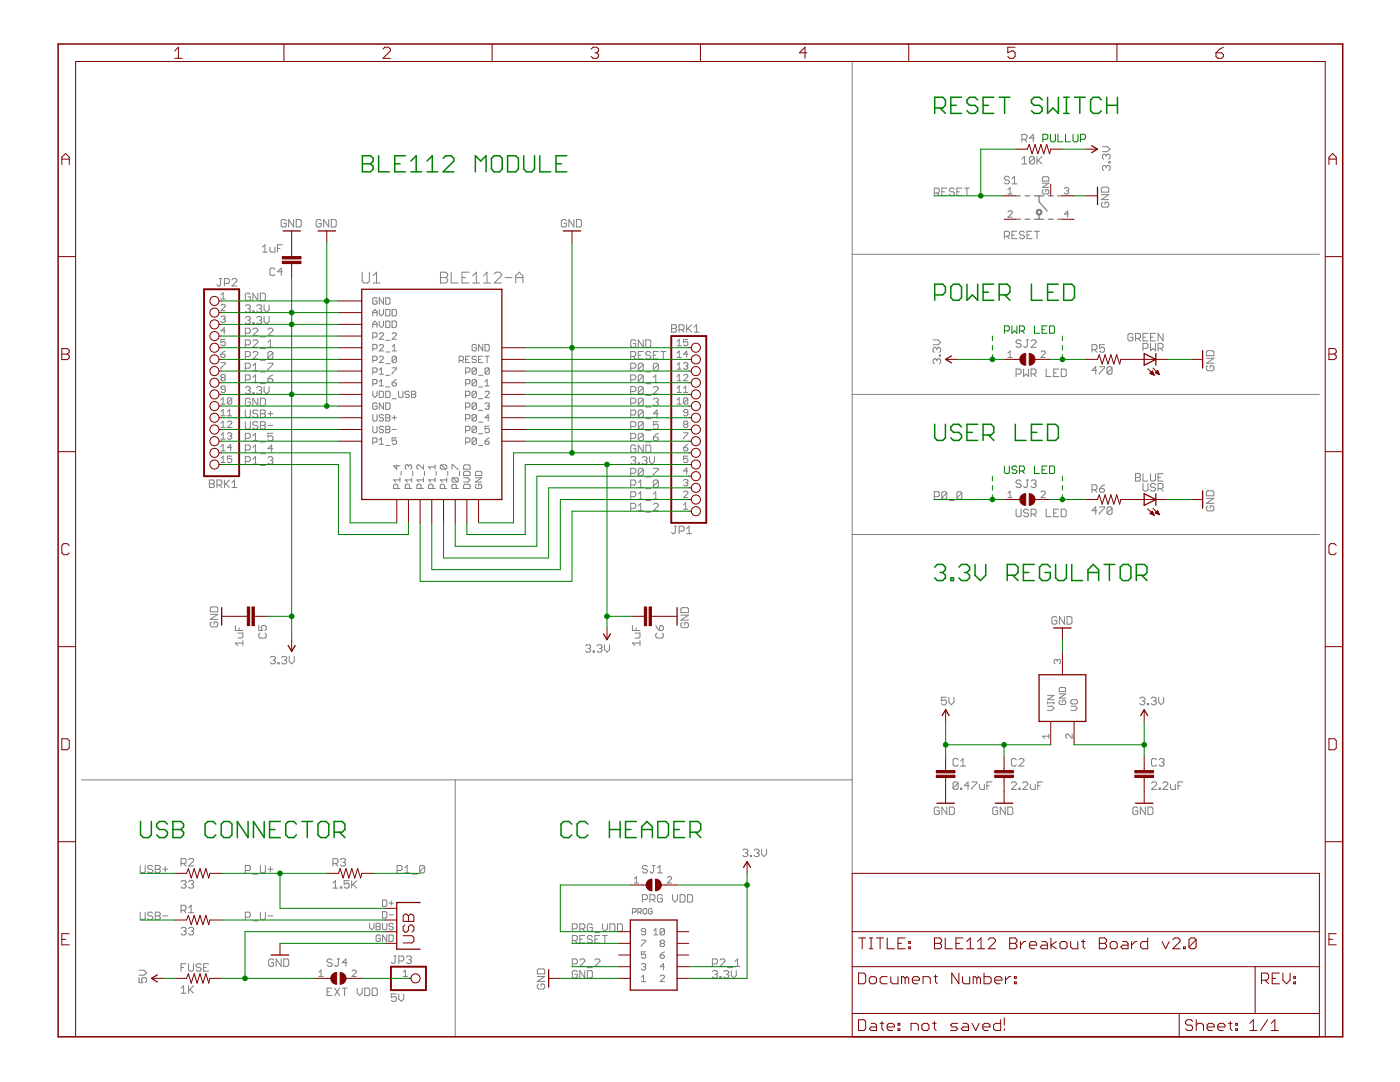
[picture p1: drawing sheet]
<svg xmlns="http://www.w3.org/2000/svg" width="279mm" height="216mm" viewBox="0 0 279 216" stroke-linecap="round" stroke-linejoin="round" font-family="sans-serif">
<g fill="none" stroke="#808080" stroke-width=".2">
<path d="M170.1 12.3v162M186.5 38.5h.7l.3-.2v-.5l-.3-.3h-.7v1.5M187 38.5l.5 .5M188 38.3h.5M189 37.5h-1v1.5h1M190.5 37.8l-.3-.3h-.5l-.2 .3v.2l.2 .3h.5l.3 .2v.3l-.3 .2h-.5l-.2-.2M191 38.3h.5M192 37.5h-1v1.5h1M192.5 37.5h1M193 37.5v1.5M201.1 37.8l.5-.4v1.3M201.1 38.7h.9"/>
<path d="M201.4 35.4l-.2-.2h-.5l-.3 .2v.3l.3 .2h.5l.2 .3v.2l-.2 .3h-.5l-.3-.3M202 36.7h.9M202 35.7l.5-.5v1.5M203.9 31.7l.5-.5v1.5M203.9 27.8h.8l.2-.2v-.5l-.2-.3h-.8v1.5M203.9 32.7h1M204.4 27.8l.5 .5M206.4 31.5v1l-.2 .2h-.5l-.3-.2M206.4 31.5l-.2-.3h-.5l-.3 .3v1M206.4 31.5l-1 1M206.4 27.6h-1l.8-.8v1.5M206.9 31.2v1.5"/>
<path d="M207.2 32l.7 .7M207.9 31.2l-1 1M208 36.6h1.3l-1.3 .8h1.3M208 35.5l.3-.2h.8l.2 .2v.6h-1.3zM208.3 37.8l-.3 .3v.4l.3 .2h.8l.2-.2v-.4l-.2-.3h-.4v.5M212.4 37.6l.2-.2h.5l.2 .2-.2 .5M212.9 38.1h.2M213.1 38.1l.2 .2-.2 .4h-.5l-.2-.2M219.8 37.6l.2-.3h1l.3 .3v.7h-1.5zM219.8 38.8h1.5l-1.5 1h1.5M220 29.3h1l.5 .5-.5 .5h-1M220.8 33.3l-.3-.3h-.2l-.3 .3v.5l.3 .2"/>
<path d="M220.8 31l-.3-.2h-.2l-.3 .2v.5l.3 .3M220.8 33.3l.2-.3h.3l.2 .3v.5l-.2 .2M220.8 31v.3M220.8 33.3v.2M220.8 31l.2-.2h.3l.2 .2v.5l-.2 .3M221.3 32.3h.2v.2h-.2zM43.8 55.6h.5M44 55.6v1.2l-.2 .3h-.3l-.2-.3M44.1 58.8l.4-.4v1.3M44.1 59.7h.9M44.8 56.6h.7l.3-.3v-.5l-.3-.2h-.7v1.5M46.3 55.8l.2-.2h.5l.3 .2v.3l-1 1h1"/>
<path d="M50 58.7l-.3-.2h-.5l-.2 .2v1l.2 .3h.5l.3-.3v-.5h-.5M51.5 58.5v1.5l-1-1.5v1.5M52 58.5h.7l.3 .2v1l-.3 .3h-.7zM52.4 49.3l.5-.5v1.5M52.4 50.3h1M53.9 49.3v.8l.2 .2h.8v-1M54.9 53.7l-.3-.2h-.5l-.2 .2v1l.2 .3h.5l.3-.3M55.4 49.6h.5M56.4 54.2h-1l.7-.7v1.5M56.4 48.8h-1v1.5M57.1 44.1l-.2-.3h-.6l-.2 .3v1l.2 .2h.6l.2-.2v-.5h-.5M58.6 43.8v1.5l-1-1.5v1.5"/>
<path d="M59.1 43.8h.8l.2 .3v1l-.2 .2h-.8zM64.1 44.1l-.3-.3h-.4l-.3 .3v1l.3 .2h.4l.3-.2v-.5h-.5M65.6 43.8v1.5l-1-1.5v1.5M66.1 43.8h.7l.3 .3v1l-.3 .2h-.7zM72.3 54.3v1.8l.3 .4h.8l.3-.4v-1.8M74.4 56.5h1.5M74.4 55l.7-.7v2.2M75.2 59.6l-.2-.2h-.4l-.2 .2v.9l.2 .2h.4l.2-.2v-.5h-.4M76.5 59.4v1.3l-.8-1.3v1.3M77 59.4h.6l.2 .2v.9l-.2 .2h-.6zM87.9 54.3h1.1l.3 .4v.3l-.3 .4 .3 .4v.3l-.3 .4h-1.1zM87.9 55.4h1.1"/>
<path d="M90 54.3v2.2h1.5M92.2 55.4h.7M93.6 54.3h-1.4v2.2h1.4M94.3 56.5h1.5M94.3 55l.8-.7v2.2M96.5 56.5h1.4M96.5 55l.7-.7v2.2M98.6 54.7l.4-.4h.7l.4 .4v.3l-1.5 1.5h1.5M100.8 55.4h1.4M102.9 55.4h1.5M102.9 56.5v-1.5l.7-.7 .8 .7v1.5M113 44.1l-.2-.3h-.5l-.3 .3v1l.3 .2h.5l.2-.2v-.5h-.5"/>
<path d="M114.5 43.8v1.5l-1-1.5v1.5M115 43.8h.8l.2 .3v1l-.2 .2h-.8zM170.1 50.7h93.2M200.4 47.1h.8l.2-.2v-.5l-.2-.3h-.8v1.5M201 47.1l.4 .5M201.1 42.3l.3-.2h.4l.2 .2v.2l-.9 .8h.9M202 46.9h.5M202.9 46.1h-.9v1.5h.9M204.4 46.4l-.2-.3h-.5l-.2 .3v.2l.2 .3h.5l.2 .2v.3l-.2 .2h-.5l-.2-.2M205 46.9h.5M206 46.1h-1v1.5h1M206.5 46.1h1"/>
<path d="M207 46.1v1.5M213.3 42.7h-.9l.7-.6v1.2M220 40.3l-.2 .3v.5l.2 .2h1l.3-.2v-.5l-.3-.3h-.5v.6M44.1 60.9l.2-.2h.4l.3 .2v.3l-.9 .8h.9M44.1 72.4h.9v.2l-.9 .8v.3M44.1 79.8l.4-.4v1.2M44.1 63.3l.2-.2h.4l.3 .2-.3 .4M44.1 70.7h.6l.3 .4-.3 .2h-.4l-.2-.2zM44.3 75.4l-.2-.3v-.2l.2-.2h.4l.3 .2v.2l-.3 .3M44.3 75.4l-.2 .2v.2l.2 .2h.4l.3-.2-.3-.4M44.3 75.4h.4M44.5 63.7h.2"/>
<path d="M44.7 63.7l.3 .2-.3 .4h-.4l-.2-.2M45 67.7h-.9v.6l.4-.2 .5 .2v.5l-.3 .2h-.4l-.2-.2M45 77.7h-.7l-.2-.2 .2-.5h.4l.3 .3v.8l-.3 .2h-.4l-.2-.2M45 66h-.9l.6-.6v1.3M45 70l-.9 .7M46.2 79.6v.8l-.2 .2h-.4l-.2-.2M46.2 79.6l-.2-.2h-.4l-.2 .2v.8M46.2 79.6l-.8 .8M49 71.1h.7l.3-.2v-.5l-.3-.3h-.7v1.5M49 66.5h.7l.3-.3v-.5l-.3-.2h-.7v1.5M49 68.8h.7l.3-.2v-.5l-.3-.3h-.7v1.5M49 73.5h.7l.3-.3v-.5l-.3-.2h-.7v1.5"/>
<path d="M49 75.8h.7l.3-.2v-.5l-.3-.3h-.7v1.5M49 61.1l.2-.3h.5l.3 .3v.2l-.3 .3M49 63.4l.2-.2h.5l.3 .2v.2l-.3 .3M49 77.4l.2-.3h.5l.3 .3v.2l-.3 .3M49.5 77.9h.2M49.5 63.9h.2M49.5 61.6h.2M49.7 61.6l.3 .2v.3l-.3 .2h-.5l-.2-.2M49.7 63.9l.3 .3v.2l-.3 .2h-.5l-.2-.2M49.7 77.9l.3 .2v.3l-.3 .2h-.5l-.2-.2M50 79.7l-.3-.2h-.5l-.2 .2v1l.2 .3h.5l.3-.3v-.5h-.5M50.5 65.7l.2-.2h.5l.3 .2v.3l-1 1h1"/>
<path d="M50.5 68.1l.2-.3h.5l.3 .3v.2l-1 1h1M50.5 74h1M50.5 70.4l.2-.3h.5l.3 .3v.3l-1 .9h1M50.5 62.1h.2v.2h-.2zM50.5 64.4h.2v.2h-.2zM50.5 78.4h.2v.2h-.2zM50.5 73l.5-.5v1.5M50.5 75.3l.5-.5v1.5M50.5 76.3h1M51.2 77.4l.3-.3h.5l.2 .3v.2l-.2 .3M51.2 61.1l.3-.3h.5l.2 .3v.2l-.2 .3M51.2 63.4l.3-.2h.5l.2 .2v.2l-.2 .3"/>
<path d="M51.5 79.5v1.5l-1-1.5v1.5M51.7 77.9h.3M51.7 63.9h.3M51.7 61.6h.3M52 63.9l.2 .3v.2l-.2 .2h-.5l-.3-.2M52 79.5h.7l.3 .2v1l-.3 .3h-.7zM52 76.6h1M52 74.2h1M52 71.9h1M52 69.6h1M52 67.2h1M52 77.9l.2 .2v.3l-.2 .2h-.5l-.3-.2"/>
<path d="M52 61.6l.2 .2v.3l-.2 .2h-.5l-.3-.2M52.7 60.8v1l.5 .5 .5-.5v-1M52.7 63.2v1l.5 .4 .5-.4v-1M52.7 77.1v1l.5 .5 .5-.5v-1M53.5 65.7l.2-.2h.5l.3 .2v.3l-1 1h1M53.5 69.3h1M53.5 72.5h1v.2l-1 1v.3M53.5 75.6h.7l.3 .2v.3l-.3 .2h-.5l-.2-.2zM53.5 68.3l.5-.5v1.5M54.5 70.4l-.3-.3h-.5l-.2 .3v1M54.5 70.4v1l-.3 .2h-.5l-.2-.2M54.5 74.8l-.5 .3-.5 .5"/>
<path d="M54.5 70.4l-1 1M74.4 63v-.8l.4-.5 .4 .5v.8M74.4 71.9h.6l.2-.2v-.4l-.2-.2h-.6v1.2M74.4 65.4v-.9l.4-.4 .4 .4v.9M74.4 67.3h.6l.2-.2v-.5l-.2-.2h-.6v1.3M74.4 69.6h.6l.2-.2v-.4l-.2-.3h-.6v1.3M74.4 74.3h.6l.2-.3v-.4l-.2-.2h-.6v1.3M74.4 76.6h.6l.2-.2v-.5l-.2-.2h-.6v1.3M74.4 78.1v.8l.4 .4 .4-.4v-.8M74.4 62.4h.8M74.4 64.7h.8M75.7 74.7h.8"/>
<path d="M75.7 61.7v.9l.4 .4 .4-.4v-.9M75.7 71.3l.2-.2h.4l.2 .2v.2l-.8 .8h.8M75.7 69l.2-.3h.4l.2 .3v.2l-.8 .8h.8M75.7 64.1v.8l.4 .5 .4-.5v-.8M75.7 78.1h.6l.2 .2v.8l-.2 .2h-.6zM75.7 66.6l.2-.2h.4l.2 .2v.2l-.8 .9h.8M75.7 73.8l.4-.4v1.3M75.7 76.2l.4-.5v1.3M75.7 77h.8M77 61.7h.6l.2 .3v.8l-.2 .2h-.6zM77 64.1h.6l.2 .2v.9l-.2 .2h-.6zM77 78.1h.6l.2 .2v.8l-.2 .2h-.6z"/>
<path d="M77 67.9h.8M77 70.2h.8M77 72.6h.8M77 74.9h.8M77 77.2h.8M78.3 70h.8M78.3 61.7h.6l.2 .3v.8l-.2 .2h-.6zM78.3 64.1h.6l.2 .2v.9l-.2 .2h-.6zM78.3 73.4h.8v.2l-.8 .9v.2M78.3 76.4h.6l.2 .4-.2 .2h-.4l-.2-.2zM78.3 66.6l.2-.2h.4l.2 .2v.2l-.8 .9h.8M78.3 69.2l.4-.5v1.3"/>
<path d="M78.3 79.6h.8M79.1 71.3l-.2-.2h-.4l-.2 .2v.8M79.1 71.3v.8l-.2 .2h-.4l-.2-.2M79.1 71.3l-.8 .8M79.1 75.7l-.8 .7M79.5 78.1v1l.3 .2h.4l.2-.2v-1M81.7 78.3l-.2-.2h-.5l-.2 .4 .2 .2h.5l.2 .4-.2 .2h-.5l-.2-.2M82.1 78.7h.7M82.1 78.1h.7l.2 .2-.2 .4 .2 .4-.2 .2h-.7zM91.6 71.9h.7l.2-.2v-.4l-.2-.2h-.7v1.2M92.1 71.9l.4 .4M92.9 74.3h.7l.2-.3v-.4l-.2-.2h-.7v1.3"/>
<path d="M92.9 76.6h.7l.2-.2v-.5l-.2-.2h-.7v1.3M92.9 78.9h.7l.2-.2v-.4l-.2-.2h-.7v1.2M92.9 71.7h.4M93.8 71.1h-.9v1.2h.9M95.1 73.6v.9l-.3 .2h-.4l-.2-.2M95.1 71.3l-.3-.2h-.4l-.2 .4 .2 .2h.4l.3 .2v.2l-.3 .2h-.4l-.2-.2M95.1 69l-.3-.3h-.4l-.2 .3v.8l.2 .2h.4l.3-.2v-.4h-.5M95.1 73.6l-.3-.2h-.4l-.2 .2v.9M95.1 75.9l-.3-.2h-.4l-.2 .2v.9M95.1 78.3l-.3-.2h-.4l-.2 .2v.8M95.1 75.9v.9l-.3 .2h-.4l-.2-.2M95.1 78.3v.8l-.3 .2h-.4l-.2-.2"/>
<path d="M95.1 78.3l-.9 .8M95.1 75.9l-.9 .9M95.1 73.6l-.9 .9M95.5 74.9h.9M95.5 77.2h.9M95.5 79.6h.9M95.5 71.7h.4M96.4 71.1h-.9v1.2h.9M96.4 68.7v1.3l-.9-1.3v1.3M96.8 71.1h.8M96.8 68.7h.6l.2 .3v.8l-.2 .2h-.6zM96.8 78.3l.2-.2h.4l.2 .2v.2l-.8 .8h.8"/>
<path d="M96.8 77h.8M96.8 76.2l.4-.5v1.3M97.2 71.1v1.2M97.6 73.6v.9l-.2 .2h-.4l-.2-.2M97.6 73.6l-.2-.2h-.4l-.2 .2v.9M97.6 73.6l-.8 .9M125.9 73.5h.7l.3-.3v-.5l-.3-.2h-.7v1.5M125.9 71.1h.7l.3-.2v-.5l-.3-.3h-.7v1.5M125.9 75.8h.7l.3-.2v-.5l-.3-.3h-.7v1.5M125.9 78.1h.7l.3-.2v-.5l-.3-.3h-.7v1.5M126.4 71.1l.5 .5M126.9 68.1l-.3-.3h-.5l-.2 .3v1l.2 .2h.5l.3-.2v-.5h-.5"/>
<path d="M127.4 70.9h.5M128.4 72.7v1l-.3 .3h-.5l-.2-.3M128.4 72.7l-.3-.2h-.5l-.2 .2v1M128.4 67.8v1.5l-1-1.5v1.5M128.4 75.1v1l-.3 .2h-.5l-.2-.2M128.4 77.4v1l-.3 .2h-.5l-.2-.2M128.4 79.7v1l-.3 .3h-.5l-.2-.3M128.4 77.4l-.3-.3h-.5l-.2 .3v1M128.4 79.7l-.3-.2h-.5l-.2 .2v1M128.4 70.1h-1v1.5h1M128.4 75.1l-.3-.3h-.5l-.2 .3v1M128.4 72.7l-1 1"/>
<path d="M128.4 75.1l-1 1M128.4 77.4l-1 1M128.4 79.7l-1 1M128.9 67.8h.7l.3 .3v1l-.3 .2h-.7zM128.9 76.6h1M128.9 74.2h1M128.9 78.9h1M129.9 70.4l-.3-.3h-.5l-.2 .3v.3l.2 .2h.5l.3 .2v.3l-.3 .2h-.5l-.2-.2M130.4 79.7l.2-.2h.5l.3 .2v.3l-.3 .2M130.4 77.4l.2-.3h.5l.3 .3v.2l-1 1h1M130.4 75.3l.5-.5v1.5M130.4 76.3h1"/>
<path d="M130.4 70.9h.5M131.4 72.7v1l-.3 .3h-.5l-.2-.3M131.4 72.7l-.3-.2h-.5l-.2 .2v1M131.4 70.1h-1v1.5h1M131.4 72.7l-1 1M131.9 70.1h1M132.4 70.1v1.5M134 64.8h.8l.2 .2v.3l-.2 .2 .2 .3v.2l-.2 .3h-.8zM134 65.5h.8M135.1 73.7h.9M135.1 69h.9M135.1 71.3h.9"/>
<path d="M135.1 76h.9M135.1 78.3h.9M135.1 79.8l.5-.4v1.2M135.1 68.1l.5-.4v1.3M135.1 70.5l.5-.5v1.3M135.1 72.8l.5-.4v1.3M135.1 75.1l.5-.4v1.3M135.1 77.5l.5-.5v1.3M135.5 65.8h.8l.2-.3v-.5l-.2-.2h-.8v1.5M136 65.8l.5 .5M136.4 74.9l.2-.2h.5l.2 .2v.2l-.9 .9h.9M136.4 72.6l.2-.2h.5l.2 .2-.2 .4"/>
<path d="M136.4 78.3h.9M136.4 77.5l.4-.5v1.3M136.8 73h.3M137 64.8v1.5M137.1 73l.2 .2-.2 .5h-.5l-.2-.3M137.3 70.7h-.9l.7-.7v1.3M137.3 67.7h-.9v.6l.4-.2 .5 .2v.5l-.2 .2h-.5l-.2-.2M137.3 79.6v.8l-.2 .2h-.5l-.2-.2M137.3 79.6l-.2-.2h-.5l-.2 .2v.8M137.3 79.6l-.9 .8M137.3 65.5l.7 .8M138 64.8l-1 1"/>
<path d="M138.5 66.3h1M138.5 65.3l.5-.5v1.5M170.1 78.7h93.2M186.2 67.8h1l.5 .5-.5 .5h-1M187 71.8l-.3-.2h-.2l-.3 .2v.5l.3 .3M187 69.6l-.3-.3h-.2l-.3 .3v.5l.3 .2M187 71.8l.2-.2h.3l.2 .2v.5l-.2 .3M187 69.6v.2M187 71.8v.3M187 69.6l.2-.3h.3l.2 .3v.5l-.2 .2M187.5 70.8h.2v.3h-.2zM201.1 71.3h.9"/>
<path d="M201.1 70.5l.5-.5v1.3M202.8 74.6h.7l.3-.2v-.5l-.3-.3h-.7v1.5M203.8 68.1l-.3-.3h-.5l-.2 .3v.2l.2 .3h.5l.3 .2v.3l-.3 .2h-.5l-.2-.2M204.3 73.6v1.5l.5-.5 .5 .5v-1.5M204.8 67.8h.5M205 67.8v1.3l-.2 .2h-.3l-.2-.2M205.8 74.6h.7l.3-.2v-.5l-.3-.3h-.7v1.5M205.8 68.1l.2-.3h.5l.3 .3v.2l-1 1h1M206.3 74.6l.5 .5M207.8 70.3l.2-.3h.4l.2 .3v.2l-.8 .8h.8M208.8 73.6v1.5h1M210.3 74.4h.5"/>
<path d="M211.3 73.6h-1v1.5h1M211.8 73.6h.7l.3 .3v1l-.3 .2h-.7zM217.9 69.8h.8l.2-.3v-.5l-.2-.2h-.8v1.5M218.4 69.8l.5 .5M218.9 73.9h-1l.8-.7v1.5M219.4 73.2h1v.2l-1 1v.3M220.4 68.8h-1v.7l.5-.2h.3l.2 .2v.5l-.2 .3h-.5l-.3-.3M221.9 73.4l-.2-.2h-.5l-.3 .2v1M221.9 73.4v1l-.2 .3h-.5l-.3-.3M221.9 73.4l-1 1M226.1 66.8l-.3-.3h-.4l-.3 .3v1l.3 .2h.4l.3-.2v-.5h-.5M226.6 67.5h.8l.2-.2v-.5l-.2-.3h-.8v1.5"/>
<path d="M227.1 67.5l.5 .5M228.1 69.5h.8l.2-.2v-.5l-.2-.3h-.8v1.5M228.1 67.3h.5M229.1 66.5h-1v1.5h1M229.6 67.3h.5M229.6 68.5v1.5l.5-.5 .5 .5v-1.5M230.6 66.5h-1v1.5h1M231.1 69.5h.8l.2-.2v-.5l-.2-.3h-.8v1.5M231.6 69.5l.5 .5M232.1 66.5v1.5l-1-1.5v1.5M240.8 70.2l.2-.2h1l.3 .2v.8h-1.5zM240.8 71.5h1.5l-1.5 1h1.5"/>
<path d="M241 73l-.2 .2v.5l.2 .3h1l.3-.3v-.5l-.3-.2h-.5v.5M41.8 95.8h.7l.3 .2v.3l-.3 .2 .3 .3v.2l-.3 .3h-.7zM41.8 96.5h.7M43.3 96.8h.7l.3-.3v-.5l-.3-.2h-.7v1.5M43.8 96.8l.5 .5M44.1 82.1l.4-.4v1.3M44.1 84.5l.4-.5v1.3M44.1 86.8l.4-.4v1.2M44.1 89.1l.4-.4v1.3M44.1 91.4l.4-.4v1.3M44.1 80.6h.9M44.1 83h.9"/>
<path d="M44.1 85.3h.9M44.1 87.6h.9M44.1 90h.9M44.1 92.3h.9M44.8 95.8v1.5M45 96.5l.8 .8M45.4 84.2l.2-.2h.4l.2 .2v.3l-.8 .8h.8M45.4 82.1l.4-.4v1.3M45.4 86.6l.2-.2h.4l.2 .2-.2 .4M45.4 83h.8M45.8 95.8l-1 1M45.8 87h.2"/>
<path d="M46 87l.2 .2-.2 .4h-.4l-.2-.2M46.2 91h-.8v.7l.4-.3 .4 .3v.4l-.2 .2h-.4l-.2-.2M46.2 89.3h-.8l.6-.6v1.3M46.3 97.3h1M46.3 96.3l.5-.5v1.5M49 81.8v1.2l.2 .3h.5l.3-.3v-1.2M49 84.1v1.3l.2 .2h.5l.3-.2v-1.3M49 87.5h.7l.3-.3v-.5l-.3-.2h-.7v1.4M49 89.8h.7l.3-.3v-.5l-.3-.2h-.7v1.5M49 92.1h.7l.3-.2v-.5l-.3-.3h-.7v1.5M50.5 90.3h1M50.5 87l.5-.5v1.4"/>
<path d="M50.5 89.3l.5-.5v1.5M50.5 91.6l.5-.5v1.5M50.5 87.9h1M50.5 92.6h1M51.5 82l-.3-.2h-.5l-.2 .2v.3l.2 .2h.5l.3 .3v.2l-.3 .3h-.5l-.2-.3M51.5 84.4l-.3-.3h-.5l-.2 .3v.2l.2 .3h.5l.3 .2v.3l-.3 .2h-.5l-.2-.2M52 84.1h.7l.3 .3v.2l-.3 .3 .3 .2v.3l-.3 .2h-.7zM52 81.8h.7l.3 .2v.3l-.3 .2 .3 .3v.2l-.3 .3h-.7zM52 88.2h1M52 84.9h.7M52 82.5h.7M52 90.5h1"/>
<path d="M52 92.9h1M53.5 91.4l.2-.3h.5l.3 .3v.2l-.3 .3M53.5 84.9h1M53.5 82.5h1M54 82v1M54 91.9h.2M54.2 91.9l.3 .2v.3l-.3 .2h-.5l-.2-.2M54.5 89.5h-1l.7-.7v1.5M54.5 86.5h-1v.7l.7-.2 .3 .2v.5l-.3 .2h-.5l-.2-.2M74.4 88.2h.6l.2-.2v-.4l-.2-.2h-.6v1.3M74.4 82.7v1.1l.2 .2h.4l.2-.2v-1.1M74.4 85v1.1l.2 .2h.4l.2-.2v-1.1"/>
<path d="M75.2 80.6l-.2-.2h-.4l-.2 .2v.8l.2 .3h.4l.2-.3v-.4h-.4M75.7 87.8l.4-.4v1.3M75.7 88.7h.8M76.5 80.4v1.3l-.8-1.3v1.3M76.5 82.9l-.2-.2h-.4l-.2 .2 .2 .5h.4l.2 .2v.2l-.2 .2h-.4l-.2-.2M76.5 85.3l-.2-.3h-.4l-.2 .3 .2 .4h.4l.2 .4-.2 .2h-.4l-.2-.2M77 85h.6l.2 .3-.2 .4 .2 .4-.2 .2h-.6zM77 80.4h.6l.2 .2v.8l-.2 .3h-.6zM77 82.7h.6l.2 .2-.2 .5 .2 .2v.2l-.2 .2h-.6zM77 83.4h.6M77 85.7h.6M77 88.9h.8"/>
<path d="M78.3 83.4h.8M78.3 85.7h.8M78.7 82.9v.9M79.1 87.4h-.8v.6l.4-.2h.2l.2 .2v.5l-.2 .2h-.4l-.2-.2M79.2 92.8v.8l-.7-.6h1.3M79.4 97.5v-.7l-.2-.2h-.4l-.3 .2v.7h1.3M79.8 95.8h-1.3l.5 .4M79.8 95.3v.9M80.1 94v.9M81.5 93l-.2-.2-.4 .2v.4l.2 .2M81.5 93l.2-.2 .5 .2v.4l-.3 .2M81.5 93v.2"/>
<path d="M81.7 97.5v-.7l-.2-.2h-.4l-.2 .2v.7h1.3M82.2 95.8h-1.3l.4 .4M82.2 95.3v.9M82.4 94v.9M84.1 97.5v-.7l-.3-.2h-.4l-.2 .2v.7h1.3M84.5 92.8v.8l-.9-.8-.4 .2v.4l.2 .2M84.5 95.8h-1.3l.4 .4M84.5 95.3v.9M84.7 94v.9M86.4 97.5v-.7l-.2-.2h-.5l-.2 .2v.7h1.3M86.8 95.8h-1.3l.5 .4M86.8 92.8v.8"/>
<path d="M86.8 95.3v.9M86.8 93.2h-1.3l.5 .4M87 94v.9M88.1 92.8h.8l.3 .2v.4l-.3 .2M88.1 92.8l-.2 .2v.4l.2 .2h.8M88.1 92.8l.8 .8M88.7 97.5v-.7l-.2-.2h-.4l-.2 .2v.7h1.3M89.2 95.8h-1.3l.4 .4M89.2 95.3v.9M89.4 94v.9M90.2 93.6v-.8h.2l.9 .8h.2M90.4 95.3l-.2 .2v.5l.2 .2h.9"/>
<path d="M90.4 95.3h.9l.2 .2v.5l-.2 .2M90.4 95.3l.9 .9M91.1 97.5v-.7l-.3-.2h-.4l-.2 .2v.7h1.3M91.7 94v.9M92.5 96.8l.3-.2h.8l.2 .2v.7h-1.3zM92.5 95.3h.9l.4 .5-.4 .4h-.9M92.5 94.3l.3-.3h.8l.2 .3v.6h-1.3zM92.5 93l.3-.2h.8l.2 .2v.6h-1.3zM92.9 81.2h.7l.2-.2v-.4l-.2-.2h-.7v1.3M92.9 83.6h.7l.2-.2v-.5l-.2-.2h-.7v1.3M92.9 88.2h.7l.2-.2v-.4l-.2-.2h-.7v1.3M92.9 85.9h.7l.2-.2v-.4l-.2-.3h-.7v1.3"/>
<path d="M94.9 94.3l.2-.3h.8l.2 .3v.6h-1.2zM94.9 95.3h1.2l-1.2 .9h1.2M95.1 80.6l-.3-.2h-.4l-.2 .2v.8M95.1 80.6v.8l-.3 .3h-.4l-.2-.3M95.1 96.6l-.2 .2v.5l.2 .2h.8l.2-.2v-.5l-.2-.2h-.4v.4M95.1 82.9l-.3-.2h-.4l-.2 .2v.9M95.1 85.3l-.3-.3h-.4l-.2 .3v.8M95.1 87.6l-.3-.2h-.4l-.2 .2v.9M95.1 82.9v.9l-.3 .2h-.4l-.2-.2M95.1 85.3v.8l-.3 .2h-.4l-.2-.2M95.1 87.6v.9l-.3 .2h-.4l-.2-.2M95.1 87.6l-.9 .9"/>
<path d="M95.1 85.3l-.9 .8M95.1 82.9l-.9 .9M95.1 80.6l-.9 .8M95.5 88.9h.9M95.5 86.6h.9M95.5 84.2h.9M95.5 81.9h.9M96.8 80.6l.2-.2h.4l.2 .2-.2 .4M96.8 88h.6l.2 .5-.2 .2h-.4l-.2-.2zM97.2 81h.2M97.4 81l.2 .2-.2 .5h-.4l-.2-.3M97.6 85h-.8v.7l.4-.2 .4 .2v.4l-.2 .2h-.4l-.2-.2"/>
<path d="M97.6 83.4h-.8l.6-.7v1.3M97.6 87.4l-.8 .6M125.9 96.8h.7l.3-.3v-.5l-.3-.2h-.7v1.5M125.9 87.5h.7l.3-.3v-.5l-.3-.2h-.7v1.4M125.9 80.5h.7l.3-.3v-.5l-.3-.2h-.7v1.5M125.9 82.8h.7l.3-.3v-.5l-.3-.2h-.7v1.5M125.9 85.1h.7l.3-.2v-.5l-.3-.3h-.7v1.5M125.9 94.4h.7l.3-.2v-.5l-.3-.2h-.7v1.5M125.9 99.1h.7l.3-.2v-.5l-.3-.3h-.7v1.5M125.9 91.4l.2-.3h.5l.3 .3v.2l-.3 .3M126.4 91.9h.2M126.6 91.9l.3 .2v.3l-.3 .2h-.5l-.2-.2"/>
<path d="M126.9 89l-.3-.2h-.5l-.2 .2v1l.2 .3h.5l.3-.3v-.5h-.5M127.4 97.3h1M127.4 92.4h.2v.2h-.2zM127.4 99.6h1M127.4 96.3l.5-.5v1.5M127.4 98.6l.5-.5v1.5M128.1 91.4l.3-.3h.5l.2 .3v.2l-.2 .3M128.4 82v1l-.3 .3h-.5l-.2-.3M128.4 84.4v1l-.3 .2h-.5l-.2-.2M128.4 86.7v1l-.3 .2h-.5l-.2-.2M128.4 88.8v1.5l-1-1.5v1.5M128.4 93.7v1l-.3 .3h-.5l-.2-.3"/>
<path d="M128.4 82l-1 1M128.4 82l-.3-.2h-.5l-.2 .2v1M128.4 84.4l-.3-.3h-.5l-.2 .3v1M128.4 86.7l-.3-.2h-.5l-.2 .2v1M128.4 93.7l-.3-.2h-.5l-.2 .2v1M128.4 84.4l-1 1M128.4 86.7l-1 1M128.4 93.7l-1 1M128.6 91.9h.3M128.9 91.9l.2 .2v.3l-.2 .2h-.5l-.3-.2M128.9 97.5h1M128.9 81.2h1"/>
<path d="M128.9 88.8h.7l.3 .2v1l-.3 .3h-.7zM128.9 88.2h1M128.9 99.9h1M128.9 83.5h1M128.9 85.9h1M128.9 95.2h1M129.6 91.1v1l.5 .5 .5-.5v-1M130.4 93.5h1v.2l-1 1v.3M130.4 98.6l.5-.5v1.5M130.4 87.2h.7l.3 .3v.2l-.3 .2h-.5l-.2-.2zM130.4 99.6h1M130.9 80.2h.2"/>
<path d="M131.1 80.2l.3 .3v.2l-.3 .3h-.5l-.2-.3M131.4 96l-.3-.2h-.5l-.2 .2v1M131.4 96v1l-.3 .3h-.5l-.2-.3M131.4 84.1h-1v.8l.5-.3h.2l.3 .3v.5l-.3 .2h-.5l-.2-.2M131.4 82.5h-1l.7-.7v1.5M131.4 86.5l-1 .7M131.4 96l-1 1M135.1 80.6h.9M136.4 98.2l.2-.2h.5l.2 .2v.2l-.9 .9h.9M136.4 86.4h.9v.2l-.9 .8v.2M136.4 89.3h.7l.2 .4-.2 .3h-.5l-.2-.3zM136.4 95.9l.2-.2h.5l.2 .2-.2 .4"/>
<path d="M136.6 84.7l-.2-.2 .2-.5h.5l.2 .2-.2 .5M136.6 84.7l-.2 .2 .2 .4h.5l.2-.2-.2-.4M136.6 84.7h.5M136.8 96.3h.3M137.1 96.3l.2 .2-.2 .5h-.5l-.2-.2M137.3 94h-.9l.7-.7v1.3M137.3 82.3h-.7l-.2-.2 .2-.4h.5l.2 .2v.9l-.2 .2h-.5l-.2-.2M137.3 91h-.9v.7l.7-.3 .2 .3v.4l-.2 .2h-.5l-.2-.2M137.3 88.7l-.9 .6M186.5 99.1h.7l.3-.2v-.5l-.3-.3h-.7v1.5M189 98.4l-.3-.3h-.5l-.2 .3v1M189 98.4v1l-.3 .2h-.5l-.2-.2"/>
<path d="M189 98.4l-1 1M189.5 99.9h1M192 98.4v1l-.3 .2h-.5l-.2-.2M192 98.4l-.3-.3h-.5l-.2 .3v1M192 98.4l-1 1M201.1 99.3h.9M201.1 98.4l.5-.4v1.3M203.8 96l-.3-.2h-.5l-.2 .2v.3l.2 .2h.5l.3 .3v.2l-.3 .3h-.5l-.2-.3M204.8 95.8h.5M205 95.8v1.2l-.2 .3h-.3l-.2-.3M205.8 96l.2-.2h.5l.3 .2v.3l-.3 .2M206.3 96.5h.2"/>
<path d="M206.5 96.5l.3 .3v.2l-.3 .3h-.5l-.2-.3M207.8 98.2l.2-.2h.4l.2 .2v.2l-.8 .9h.8M217.9 97.7h.8l.2-.2v-.5l-.2-.3h-.8v1.5M218.4 97.7l.5 .5M219.4 97.5h.8l.2 .2v.3l-.2 .2h-.5l-.3-.2zM220.4 96.7l-.5 .3-.5 .5M226.6 94.5h.8l.2 .2v.3l-.2 .2 .2 .3v.2l-.2 .3h-.8zM226.6 95.2h.8M228.1 96.5v1.2l.2 .3h.6l.2-.3v-1.2M228.1 94.5v1.5h1M229.6 94.5v1.2l.2 .3h.6l.2-.3v-1.2M230.6 96.7l-.2-.2h-.6l-.2 .2v.3l.2 .2h.6l.2 .3v.2l-.2 .3h-.6l-.2-.3"/>
<path d="M231.1 97.5h.8l.2-.3v-.5l-.2-.2h-.8v1.5M231.1 95.2h.5M231.6 97.5l.5 .5M232.1 94.5h-1v1.5h1M240.8 98.2l.2-.3h1l.3 .3v.7h-1.5zM240.8 99.4h1.5l-1.5 1h1.5M125.9 101.4h.7l.3-.2v-.5l-.3-.3h-.7v1.5M127.4 101.9h1M127.4 100.9l.5-.5v1.5M128.9 102.2h1M130.4 100.7l.2-.3h.5l.3 .3v.2l-1 1h1M134.5 105h.5"/>
<path d="M134.8 105v1.2l-.3 .3h-.2l-.3-.3M135.5 106h.8l.2-.3v-.5l-.2-.2h-.8v1.5M136.4 100.8l.4-.5v1.3M136.4 101.6h.9M137 106.5h1M137 105.5l.5-.5v1.5M170.1 106.7h93.2M202.8 101.6v1.2l.2 .3h.5l.3-.3v-1.2M205.3 101.9l-.3-.3h-.5l-.2 .3v.2l.2 .3h.5l.3 .2v.2l-.3 .3h-.5l-.2-.3M205.8 102.6h.7l.3-.2v-.5l-.3-.3h-.7v1.5M206.3 102.6l.5 .5M208.8 101.6v1.5h1"/>
<path d="M210.3 102.4h.5M211.3 101.6h-1v1.5h1M211.8 101.6h.7l.3 .3v.9l-.3 .3h-.7zM218.9 101.9h-1l.8-.8v1.5M219.4 101.1h1v.3l-1 1v.2M221.9 101.4l-1 1M221.9 101.4l-.2-.3h-.5l-.3 .3v1M221.9 101.4v1l-.2 .2h-.5l-.3-.2M241 100.9l-.2 .3v.5l.2 .2h1l.3-.2v-.5l-.3-.3h-.5v.5M42 122.6h1.5l-1.5 1h1.5M42.2 124.1l-.2 .2v.5l.2 .3h1l.3-.3v-.5l-.3-.2h-.5v.5M42.2 121.1h1l.3 .2v.8h-1.5v-.8z"/>
<path d="M47 124.8v1h1.5M47.5 126.3h1v.8l-.3 .2h-.7M47.7 125.3v.5M48.5 128.3h-1.5l.5 .5M48.5 127.8v1M51.6 124.8v1h.8l-.3-.5v-.2l.3-.3h.5l.2 .3v.5l-.2 .2M51.9 126.3l-.3 .3v.5l.3 .2h1l.2-.2v-.5l-.2-.3M54 131.2l.2-.2h.5l.2 .2v.3l-.2 .2M54.5 131.7h.2M54.7 131.7l.2 .3v.2l-.2 .3h-.5l-.2-.3M55.5 132.2h.2v.3h-.2zM56.2 131.2l.3-.2h.5l.2 .2v.3l-.2 .2"/>
<path d="M56.7 131.7h.3M57 131.7l.2 .3v.2l-.2 .3h-.5l-.3-.3M57.7 131v1l.5 .5 .5-.5v-1M116.9 128.9l.2-.2h.5l.3 .2v.2l-.3 .3M117.4 129.4h.2M117.6 129.4l.3 .2v.3l-.3 .2h-.5l-.2-.2M118.4 129.9h.2v.2h-.2zM119.1 128.9l.3-.2h.5l.2 .2v.2l-.2 .3M119.6 129.4h.3M119.9 129.4l.2 .2v.3l-.2 .2h-.5l-.3-.2M120.6 128.7v.9l.5 .5 .5-.5v-.9M126.2 124.8v1h1.5"/>
<path d="M126.7 126.3h1v.8l-.2 .2h-.8M127 125.3v.5M127.7 128.3h-1.5l.5 .5M127.7 127.8v1M130.9 124.8l.7 1M131.1 126.3l-.2 .3v.5l.2 .2h1l.3-.2v-.5l-.3-.3M131.9 124.8h.2l.3 .3v.5l-.3 .2h-.5v-.7zM135.9 121.5l.2-.3h1l.3 .3v.7h-1.5zM135.9 122.7h1.5l-1.5 1h1.5M136.1 124.2l-.2 .3v.5l.2 .2h1l.3-.2v-.5l-.3-.3h-.5v.5M188.9 139.1h-1v.8l.5-.3h.2l.3 .3v.5l-.3 .2h-.5l-.2-.2M189.4 139.1v1l.5 .5 .5-.5v-1"/>
<path d="M209.1 138.7h1.3l-1.3 .9h1.3M210.9 123.3l-.2-.3h-.5l-.3 .3v1l.3 .2h.5l.2-.2v-.5h-.5M211 131.8l-.2-.2-.4 .2v.4l.2 .2M211 131.8l.2-.2 .4 .2v.4l-.2 .2M211 131.8v.2M211.4 137.4l.2-.2h.9l.2 .2v.6h-1.3zM211.4 138.5h1.3l-1.3 .8h1.3M211.6 139.7l-.2 .2v.5l.2 .2h.9l.2-.2v-.5l-.2-.2h-.5v.5M212.4 123v1.5l-1-1.5v1.5M212.9 123h.8l.2 .3v1l-.2 .2h-.8zM213.9 139.6h.9l.2 .2v.5l-.2 .2h-.9l-.2-.2v-.5zM227.5 139.4l.2-.3h.5l.3 .3v.2l-.3 .3"/>
<path d="M228 139.9h.2M228.2 139.9l.3 .2v.3l-.3 .2h-.5l-.2-.2M229.7 139.4l.3-.3h.5l.2 .3v.2l-.2 .3M230.2 139.9h.3M230.5 139.9l.2 .2v.3l-.2 .2h-.5l-.3-.2M231.2 139.1v1l.5 .5 .5-.5v-1M16.3 155.6h153.8M90.8 155.6v51.3M191.2 151.6l-.3-.2h-.5l-.2 .2v1l.2 .3h.5l.3-.3M191.2 156.3l-.3-.3h-.5l-.2 .3v1M191.2 156.3v1l-.3 .2h-.5l-.2-.2M191.2 156.3l-1 1"/>
<path d="M191.7 157.3h.2v.2h-.2zM191.7 152.9h1M191.7 151.9l.5-.5v1.5M193.4 156.8h-1l.8-.8v1.5M194 156h.9v.3l-.9 1v.2M195.5 156.5v.8l.2 .2h.7v-1M197 156.8h.5M198 156h-1v1.5M201.8 156.3l.3-.3h.5l.2 .3v.2l-1 1h1M202.8 151.6l-.2-.2h-.5l-.3 .2v1l.3 .3h.5l.2-.3M203.3 157.3h.3v.2h-.3zM203.3 151.6l.3-.2h.5l.2 .2v.3l-1 1h1"/>
<path d="M204.1 156.3l.2-.3h.6l.2 .3v.2l-1 1h1M205.6 156.5v.8l.2 .2h.8v-1M207.1 156.8h.5M208.1 156h-1v1.5M209.1 140.9h.8l.5 .4-.5 .5h-.8M209.1 140.3h1.3M209.1 140v.5M209.3 146.5v.8M209.3 146.9h-1.3l.5 .4M210.4 140v.5M213.7 140.9h.9l.4 .4-.4 .5h-.9M214 146.5v.8l-.9-.8-.4 .2v.4l.2 .2"/>
<path d="M229 140.4h.2v.2h-.2zM229.8 156.3l.3-.3h.5l.2 .3v.2l-1 1h1M230.8 151.6l-.2-.2h-.5l-.3 .2v1l.3 .3h.5l.2-.3M231.3 157.3h.3v.2h-.3zM231.3 151.6l.3-.2h.5l.2 .2v.3l-.2 .2M231.8 152.1h.3M232.1 156.3l.2-.3h.5l.3 .3v.2l-1 1h1M232.1 152.1l.2 .3v.2l-.2 .3h-.5l-.3-.3M233.6 156.5v.8l.2 .2h.8v-1M235.1 156.8h.5M236.1 156h-1v1.5M28 172.7v1.2l.2 .3h.5l.3-.3v-1.2"/>
<path d="M30.5 172.9l-.3-.2h-.5l-.2 .2v.3l.2 .2h.5l.3 .3v.2l-.3 .3h-.5l-.2-.3M31 172.7h.7l.3 .2v.3l-.3 .2 .3 .3v.2l-.3 .3h-.7zM31 173.4h.7M32.5 173.4h1M33 172.9v1M36.1 176l.3-.3h.5l.2 .3v.2l-.2 .3M36.1 172.3h.8l.2-.2v-.5l-.2-.3h-.8v1.5M36.6 176.5h.3M36.6 172.3l.5 .5M36.9 176.5l.2 .2v.3l-.2 .2h-.5l-.3-.2M37.6 176l.3-.3h.5l.2 .3v.2l-.2 .3M37.6 171.6l.3-.3h.5l.2 .3v.2l-1 1h1"/>
<path d="M38.1 176.5h.3M38.4 176.5l.2 .2v.3l-.2 .2h-.5l-.3-.2M49 173.7h.7l.3-.3v-.5l-.3-.2h-.7v1.5M50.5 174.4h1M52 172.7v1.2l.2 .3h.5l.3-.3v-1.2M53.5 173.4h1M54 172.9v1M66.4 177.2h1M66.4 176.2l.5-.5v1.5M66.4 172.3h.8l.2-.2v-.5l-.2-.3h-.8v1.5M66.9 172.3l.5 .5M67.9 177h.3v.2h-.3z"/>
<path d="M67.9 171.6l.3-.3h.5l.2 .3v.2l-.2 .3M68.4 172.1h.3M68.7 172.1l.2 .2v.3l-.2 .2h-.5l-.3-.2M69.7 175.7h-1v.8l.5-.3h.2l.3 .3v.5l-.3 .2h-.5l-.2-.2M70.2 175.7v1.5M70.4 176.5l.8 .7M71.2 175.7l-1 1M76.3 179.6h.7l.2 .2v.9l-.2 .2h-.7zM78.1 179.8v.9M79.2 173.7h.8l.2-.3v-.5l-.2-.2h-.8v1.5M80.8 174.2h.9M80.8 173.2l.5-.5v1.5"/>
<path d="M82.3 174.4h.9M84.8 172.9l-.3-.2h-.5l-.2 .2v1M84.8 172.9v1l-.3 .3h-.5l-.2-.3M84.8 172.9l-1 1M126.6 175.3l.4-.4v1.3M126.6 176.2h.8M128.2 179.5h.7l.3-.2v-.5l-.3-.3h-.7v1.5M129.2 172.9l-.3-.2h-.4l-.3 .2v.3l.3 .2h.4l.3 .3v.2l-.3 .3h-.4l-.3-.3M129.7 179.5h.8l.2-.2v-.5l-.2-.3h-.8v1.5M130.2 179.5l.5 .5M130.2 172.7h.5M130.5 172.7v1.2l-.3 .3h-.3l-.2-.3"/>
<path d="M131.2 173.2l.5-.5v1.5M131.2 174.2h1M132.2 178.8l-.2-.3h-.6l-.2 .3v1l.2 .2h.6l.2-.2v-.5h-.5M133.2 175.1l.2-.2h.4l.2 .2v.2l-.8 .9h.8M134.2 178.5v1l.5 .5 .5-.5v-1M135.7 178.5h.8l.2 .3v1l-.2 .2h-.8zM137.2 178.5h.8l.2 .3v1l-.2 .2h-.8zM148.3 169.7l.2-.3h.5l.2 .3v.2l-.2 .3M148.7 170.2h.3M149 170.2l.2 .2v.3l-.2 .2h-.5l-.2-.2M149.8 170.7h.2v.2h-.2zM150.5 169.7l.2-.3h.5l.3 .3v.2l-.3 .3"/>
<path d="M151 170.2h.2M151.2 170.2l.3 .2v.3l-.3 .2h-.5l-.2-.2M152 169.4v1l.5 .5 .5-.5v-1M187.5 161.3l-.3-.3h-.5l-.2 .3v1l.2 .2h.5l.3-.2v-.5h-.5M189 161v1.5l-1-1.5v1.5M189.5 161h.7l.3 .3v1l-.3 .2h-.7zM199.1 161.3l-.2-.3h-.5l-.3 .3v1l.3 .2h.5l.2-.2v-.5h-.5M200.6 161v1.5l-1-1.5v1.5M201.1 161h.8l.2 .3v1l-.2 .2h-.8zM227.1 161.3l-.3-.3h-.5l-.2 .3v1l.2 .2h.5l.3-.2v-.5h-.5M228.6 161v1.5l-1-1.5v1.5M229.1 161h.7l.3 .3v1l-.3 .2h-.7z"/>
<path d="M27.7 195.1v1h.8l-.2-.8 .2-.2h.5l.3 .2v.5l-.3 .3M27.7 193.6h1l.6 .5-.6 .5h-1M28 182v1.3l.2 .2h.5l.3-.2v-1.3M30.5 182.3l-.3-.3h-.5l-.2 .3v.2l.2 .3h.5l.3 .2v.3l-.3 .2h-.5l-.2-.2M31 182h.7l.3 .3v.2l-.3 .3 .3 .2v.3l-.3 .2h-.7zM31 182.8h.7M32.5 182.8h1M36.1 181.6h.8l.2-.2v-.5l-.2-.3h-.8v1.5M36.1 185.3l.3-.3h.5l.2 .3v.2l-.2 .3M36.1 197.2l.5-.5v1.5M36.1 198.2h1M36.1 193h.5"/>
<path d="M36.6 185.8h.3M36.6 181.6l.5 .5M36.9 185.8l.2 .2v.3l-.2 .2h-.5l-.3-.2M37.1 192.3h-1v1.5M37.6 185.3l.3-.3h.5l.2 .3v.2l-.2 .3M37.6 192.3v1.2l.3 .3h.5l.2-.3v-1.2M37.6 196.7v1.5M37.6 181.1l.5-.5v1.5M37.6 182.1h1M37.9 197.4l.7 .8M38.1 185.8h.3M38.4 185.8l.2 .2v.3l-.2 .2h-.5l-.3-.2"/>
<path d="M38.6 196.7l-1 1M40.1 192.5l-.2-.2h-.5l-.3 .2v.3l.3 .2h.5l.2 .3v.2l-.2 .3h-.5l-.3-.3M40.6 193h.5M41.6 192.3h-1v1.5h1M49 183h.7l.3-.2v-.5l-.3-.3h-.7v1.5M50.5 183.7h1M52 182v1.3l.2 .2h.5l.3-.2v-1.3M53.5 182.8h1M54.6 191.6l-.2-.3h-.5l-.3 .3v1l.3 .2h.5l.2-.2v-.5h-.5M56.1 191.3v1.5l-1-1.5v1.5M56.6 191.3h.8l.2 .3v1l-.2 .2h-.8zM63.6 194.8h.9"/>
<path d="M63.6 194l.5-.4v1.2M65.3 197.9h.5M66.3 191.6l-.3-.3h-.5l-.2 .3v.2l.2 .3h.5l.3 .2v.3l-.3 .2h-.5l-.2-.2M66.3 197.2h-1v1.4h1M66.8 197.2l1 1.4M67.3 191.3h.5M67.5 191.3v1.3l-.2 .2h-.3l-.2-.2M67.8 197.2l-1 1.4M68.3 197.2h1M68.8 197.2v1.4M69.3 192.1h-1l.7-.8v1.5M70.3 193.8l.2-.2h.4l.2 .2v.2l-.8 .8h.8"/>
<path d="M71.3 197.2v1l.5 .4 .5-.4v-1M72.8 197.2h.7l.3 .2v1l-.3 .2h-.7zM73.8 184.2v.9l.4 .4 .4-.4v-.9M74.3 197.2h.7l.3 .2v1l-.3 .2h-.7zM75.1 184.2h.6l.2 .2-.2 .5 .2 .4-.2 .2h-.6zM75.1 184.9h.6M75.9 186.8l-.2-.2h-.4l-.2 .2v.8l.2 .3h.4l.2-.3v-.4h-.4M76.3 181.9h.7l.2 .2v.9l-.2 .2h-.7zM76.3 184.2v1.1l.3 .2h.4l.2-.2v-1.1M77.2 186.6v1.3l-.9-1.3v1.3M77.6 186.6h.7l.2 .2v.8l-.2 .3h-.7zM77.6 180.2h.9"/>
<path d="M77.6 182.5h.9M78.5 184.4l-.2-.2h-.4l-.3 .2 .3 .5h.4l.2 .2-.2 .4h-.4l-.3-.2M78.6 190.8h.5M78.8 190.8v1.2l-.2 .3h-.3l-.2-.3M79.1 198.3h-1v.8l.5-.3h.2l.3 .3v.5l-.3 .2h-.5l-.2-.2M79.6 191.7h.7l.3-.2v-.5l-.3-.2h-.7v1.5M79.6 198.3v1l.5 .5 .5-.5v-1M80.5 194.8h.8M80.5 194l.4-.4v1.2M81.1 191l.2-.2h.6l.2 .2v.3l-.2 .2M81.6 191.5h.3M81.9 191.5l.2 .2v.3l-.2 .3h-.6l-.2-.3"/>
<path d="M107.2 194.8h1.5l-1.5 1h1.5M107.5 196.3l-.3 .3v.5l.3 .2h1l.2-.2v-.5l-.2-.3h-.5v.5M107.5 193.3h1l.2 .3v.7h-1.5v-.7zM114.2 192.3h.8l.2-.2v-.5l-.2-.3h-.8v1.5M114.2 185.3h.8l.2-.2v-.5l-.2-.3h-.8v1.5M114.2 187.7h.8l.2-.3v-.5l-.2-.2h-.8v1.5M114.7 187.7l.5 .5M115.2 193.9l-.2-.2h-.5l-.3 .2v1l.3 .3h.5l.2-.3v-.5h-.5M115.7 191.6l.3-.3h.5l.2 .3v.2l-1 1h1M115.7 185.3h.8l.2-.2v-.5l-.2-.3h-.8v1.5M115.7 187.4h.5M116.2 185.3l.5 .5"/>
<path d="M116.7 186.7h-1v1.5h1M116.7 193.7v1.5l-1-1.5v1.5M117.2 193.7h.8l.2 .2v1l-.2 .3h-.8zM117.2 193.1h1M118.2 184.6l-.2-.3h-.5l-.3 .3v1l.3 .2h.5l.2-.2v-.5h-.5M118.2 186.9l-.2-.2h-.5l-.3 .2v.3l.3 .2h.5l.2 .3v.2l-.2 .3h-.5l-.3-.3M118.7 191.6l.3-.3h.5l.2 .3v.2l-1 1h1M118.7 187.4h.5M118.7 186.1h1M119.7 186.7h-1v1.5h1M120.2 186.7h1M120.2 184.3v1l.5 .5 .5-.5v-1"/>
<path d="M120.7 186.7v1.5M121.7 184.3h.8l.2 .3v1l-.2 .2h-.8zM123.2 184.3h.8l.2 .3v1l-.2 .2h-.8zM126.2 182h.5l.2-.2v-.3l-.2-.2h-.5v1.1M127.3 182h.5l.2-.2v-.3l-.2-.2h-.5v1.1M127.7 182l.3 .4M128 187.6h.9v.2l-.9 .9v.2M128 195l.4-.4v1.3M128 195.9h.9M128 192.5l.2-.2h.5l.2 .2-.2 .4M128.4 181.5l.1-.2h.4l.2 .2v.7l-.2 .2h-.4l-.1-.2zM128.4 192.9h.3"/>
<path d="M128.7 192.9l.2 .2v.2l-.2 .2h-.5l-.2-.2M128.9 185.9h-.7l-.2-.2 .2-.4h.5l.2 .2v.8l-.2 .2h-.5l-.2-.2M128.9 189.9h-.9v.7l.4-.2 .5 .2v.4l-.2 .2h-.5l-.2-.2M130.2 181.5l-.2-.2h-.4l-.2 .2v.7l.2 .2h.4l.2-.2v-.4h-.4M130.5 186.5h.8M130.5 185.7l.4-.4v1.2M131.7 194.8l.3-.2h.4l.2 .2v.2l-.9 .9h.9M131.7 190.6h.7l.2 .4-.2 .2h-.4l-.3-.2zM132 188.2l-.3-.2 .3-.4h.4l.2 .2-.2 .4M132 188.2l-.3 .2 .3 .5h.4l.2-.2-.2-.5M132 188.2h.4M132.6 185.5v.8l-.2 .2h-.4l-.3-.2"/>
<path d="M132.6 192.9h-.9l.7-.6v1.2M132.6 189.9l-.9 .7M132.6 185.5l-.2-.2h-.4l-.3 .2v.8M132.6 185.5l-.9 .8M142.2 192.3h.7l.3-.2v-.5l-.3-.3h-.7v1.5M142.2 193.9l.2-.2h.5l.3 .2v.3l-.3 .2M142.7 194.4h.2M142.9 194.4l.3 .3v.2l-.3 .3h-.5l-.2-.3M143.7 191.6l.2-.3h.5l.3 .3v.2l-1 1h1M143.7 194.9h.2v.3h-.2zM144.4 193.9l.3-.2h.5l.2 .2v.3l-.2 .2M144.9 194.4h.3"/>
<path d="M145.2 194.4l.2 .3v.2l-.2 .3h-.5l-.3-.3M145.2 193.1h1M145.9 193.7v1l.5 .5 .5-.5v-1M146.7 192.8h1M146.7 191.8l.5-.5v1.5"/>
</g>
<path d="M202.7 39.1h.9M204.6 39.1h.9M206.4 39.1h1.9M207.4 39.1v1.1l1.6 1.9M209.2 39.1h1M211.1 39.1h.9M202.7 43.8h.9M204.6 43.8h.9M206.4 43.8h1.9M207.4 42.8v1M209.2 43.8h1M211.1 43.8h.9" fill="none" stroke="#808080" stroke-width=".25"/>
<path d="M207 41.9a.58 .58 0 0 1 .9 .2 .58 .58 0 0 1-.4 .8 .58 .58 0 0 1-.7-.5h.2a.35 .35 0 0 1 .5-.4 .35 .35 0 0 1 .1 .6 .35 .35 0 0 1-.5-.1l-.1-.1h-.2z" fill-rule="evenodd" fill="#808080" stroke="#808080" stroke-width=".2"/>
<path d="M11.6 8.8h256.4v198.1h-256.4z" fill="none" stroke="#800000" stroke-width=".3"/>
<g fill="none" stroke="#800000" stroke-width=".2">
<path d="M34.9 10.2l.7-.8v2.2M34.9 11.6h1.4M56.7 8.8v3.5M76.4 9.8l.4-.4h.7l.4 .4v.4l-1.5 1.4h1.5M98.2 8.8v3.5M118 9.8l.4-.4h.7l.4 .4v.4l-.4 .3M118.7 10.5h.4M119.1 10.5l.4 .4v.4l-.4 .3h-.7l-.4-.3M139.8 8.8v3.5M161 10.5h-1.4l1.1-1.1v2.2M181.4 8.8v3.5M202.6 9.4h-1.5v1.1l.8-.3h.3l.4 .3v.8l-.4 .3h-.7l-.4-.3"/>
<path d="M222.9 8.8v3.5M242.7 10.5h1.1l.4 .4v.4l-.4 .3h-.7l-.4-.3zM244.2 9.4l-.8 .4-.7 .7M12.3 32.9v-1.5l.8-.8 .7 .8v1.5M12.3 31.7h1.5M200.4 39.1h2.3M202.7 29.8h2.3l.4-1 .6 1.9 .6-1.9 .5 1.9 .6-1.9 .6 1.9 .6-1.9 .6 1.9 .2-.9h2.3M209.7 36.7v2.4M212 39.1h2.4M216.7 39.1h2.3M216.7 29.8h2.3M265.2 31.7h1.5"/>
<path d="M265.2 32.9v-1.5l.8-.8 .7 .8v1.5M11.6 51.2h3.5M58.2 46.1v5.1M58.2 52.6v2.8M65.2 46.1v2.3M114.2 46.1v2.3M200.4 43.8h2.3M212 43.8h2.4M264.5 51.2h3.5M12.3 69.6h1.1l.4 .3v.4l-.4 .4 .4 .3v.4l-.4 .4h-1.1zM12.3 70.7h1.1M43.7 60h.5"/>
<path d="M43.7 69.4h.5M43.7 62.4h.5M43.7 64.7h.5M43.7 67.1h.5M43.7 71.7h.5M43.7 74h.5M43.7 76.4h.5M43.7 78.7h.5M67.5 60h4.7M67.5 69.4h4.7M67.5 62.4h4.7M67.5 64.7h4.7"/>
<path d="M67.5 67.1h4.7M67.5 71.7h4.7M67.5 74h4.7M67.5 76.4h4.7M67.5 78.7h4.7M100.2 69.4h4.6M100.2 71.7h4.6M100.2 74h4.6M100.2 76.4h4.6M100.2 78.7h4.6M137.5 69.4h.5M137.5 71.7h.5"/>
<path d="M137.5 74h.5M137.5 76.4h.5M137.5 78.7h.5M188.7 71.7h2.4M200.4 71.7h3.1M206.6 71.7h3.1M216.7 71.7h2.3l.4-.9 .6 1.8 .5-1.8 .6 1.8 .6-1.8 .6 1.8 .6-1.8 .6 1.8 .2-.9h9.3M229 73.6l1.3 1.3M229.5 74.5l.8 .4M229.5 74.5h.7M229.7 74.4h.4M229.7 74.6h.5"/>
<path d="M229.8 74.3h.3M229.9 74.1h.1M230 74.7h.3M230 74h.1M230 74l-.5 .5M230 74l.3 .9M230.1 73.4l1.3 1.3M230.2 74.8h.1M230.6 74.4l.4-.5 .4 .8zM230.6 74.4h.6M230.7 74.3h.5M230.8 74.5h.5"/>
<path d="M230.8 74.1h.3M230.9 74h.2M231 73.9h.1M231 74.6h.3M231.3 74.7h.1M237.7 71.7h2.3M265.2 69.6h1.1l.4 .3v.4l-.4 .4 .4 .3v.4l-.4 .4h-1.1zM265.2 70.7h1.1M11.6 90.1h3.5M43.7 81h.5M43.7 83.4h.5M43.7 85.7h.5"/>
<path d="M43.7 88h.5M43.7 90.4h.5M43.7 92.7h.5M67.5 81h4.7M67.5 83.4h4.7M67.5 85.7h4.7M67.5 88h4.7M79.2 99.7v4.6M81.5 99.7v4.6M83.8 99.7v4.6M86.2 99.7v4.6M88.5 99.7v4.6"/>
<path d="M90.8 99.7v4.6M93.2 99.7v4.6M95.5 99.7v4.6M100.2 81h4.6M100.2 83.4h4.6M100.2 85.7h4.6M100.2 88h4.6M137.5 81h.5M137.5 83.4h.5M137.5 85.7h.5M137.5 88h.5M137.5 90.4h.5"/>
<path d="M137.5 92.7h.5M137.5 99.7h.5M137.5 97.3h.5M137.5 95h.5M200.4 99.7h3.1M206.6 99.7h3.1M216.7 99.7h2.3l.4-1 .6 1.9 .5-1.9 .6 1.9 .6-1.9 .6 1.9 .6-1.9 .6 1.9 .2-.9h9.3M237.7 99.7h2.3M264.5 90.1h3.5M13.8 108.8l-.4-.3h-.7l-.4 .3v1.5l.4 .4h.7l.4-.4M137.5 102h.5M229 101.5l1.3 1.3"/>
<path d="M229.5 102.5l.8 .3M229.5 102.5l.5-.5 .3 .8M229.5 102.5h.7M229.6 102.4h.5M229.7 102.3h.4M229.8 102.6h.4M229.8 102.2h.2M230 102h.1M230 102.7h.3M230.1 101.4l1.3 1.3M230.3 102.8h.1M230.6 102.4l.4-.5 .4 .8z"/>
<path d="M230.6 102.4h.6M230.7 102.3h.5M230.8 102.2h.3M230.8 102.5h.5M230.9 102h.2M231 101.9h.1M231.1 102.6h.2M231.3 102.7h.1M266.7 108.8l-.4-.3h-.7l-.4 .3v1.5l.4 .4h.7l.4-.4M11.6 129h3.5M44.2 123h5.2M50.8 123h2.8"/>
<path d="M58.2 127.6v2.4M121.1 125.3v2.3M125.8 123h2.8M130 123h5.1M212 125.3v2.3M212 130v4.6M264.5 129h3.5M12.3 147.4h1.1l.4 .4v1.4l-.4 .4h-1.1zM188.7 141.6v2.4M188.7 150.9v2.9M188.7 155.2v5.1M200.4 150.9v2.9"/>
<path d="M200.4 155.2v5.1M209.7 144v4.6M214.4 144v4.6M228.3 141.6v2.4M228.3 150.9v2.9M228.3 155.2v5.1M265.2 147.4h1.1l.4 .4v1.4l-.4 .4h-1.1zM11.6 168h3.5M34.9 174.3h2.3l.4-1 .6 1.9 .6-1.9 .5 1.9 .6-1.9 .6 1.9 .6-1.9 .6 1.9 .2-.9h2.3M65.2 174.3h2.3l.4-1 .6 1.9 .5-1.9 .6 1.9 .6-1.9 .6 1.9 .6-1.9 .6 1.9 .2-.9h2.3M125.8 176.6h3.1M132 176.6h3.1"/>
<path d="M149.1 171.9v2.4M170.1 174.3h93.2v32.6h-93.2zM264.5 168h3.5M12.3 187.4h.8M13.8 186.3h-1.5v2.2h1.5M30.2 195.2h2.4M34.9 195.2h2.3l.4-.9 .6 1.9 .6-1.9 .5 1.9 .6-1.9 .6 1.9 .6-1.9 .6 1.9 .2-1h2.3M34.9 183.6h2.3l.4-1 .6 1.9 .6-1.9 .5 1.9 .6-1.9 .6 1.9 .6-1.9 .6 1.9 .2-.9h2.3M55.9 188.2v2.4M62.9 195.2h3.1M69 195.2h3.2M76.9 185.9h2.3"/>
<path d="M76.9 188.2h2.3M76.9 181.3h2.3M76.9 183.6h2.3M80.5 186.7h1.7l.4 .4v.7l-.4 .4h-1.7M80.8 184.6l-.3 .3v.7l.3 .4h.4l.3-.4v-.7l.4-.3h.3l.4 .3v.7l-.4 .4M80.8 182.4h.4l.3 .4 .4-.4h.3l.4 .4v1.1h-2.1v-1.1zM81.5 195.2h.5M81.5 182.8v1.1M109.5 195.2h2.3M123.5 192.9h2.3M123.5 185.9h2.3M123.5 195.2h2.3"/>
<path d="M123.5 188.2h2.3M123.5 190.6h2.3M135.1 192.9h2.4M135.1 185.9h2.4M135.1 195.2h2.4M135.1 188.2h2.4M135.1 190.6h2.4M170.1 192.9h93.2M170.1 185.9h93.2M171.3 194.2h1.1l.4 .3v1.4l-.4 .4h-1.1zM171.3 187.2h1.5M172.1 187.2v2.1"/>
<path d="M173.5 195.2l.3-.3h.8l.3 .3v.7l-.3 .4h-.8l-.3-.4zM173.5 187.2h.7M173.5 189.3h.7M173.8 187.2v2.1M174.9 187.2h1.4M175.6 187.2v2.1M177.1 187.2v2.1h1.4M177.1 194.9h-1.1l-.4 .3v.7l.4 .4h1.1M177.8 194.9v1l.3 .4h1.1v-1.4M179.2 188.2h.7M180.6 195.2l.4-.3 .4 .3v1.1M180.6 187.2h-1.4v2.1h1.4"/>
<path d="M180.6 195.2l-.3-.3h-.4v1.4M180.6 195.2v1.1M181.4 187.9h.3v.3h-.3zM181.4 189h.3v.3h-.3zM182.1 195.6h1.4v-.4l-.4-.3h-.7l-.3 .3v.7l.3 .4h.7M184.2 196.3v-1.4h1.1l.4 .3v1.1M186.4 194.9h.7M186.5 187.2h1.1l.3 .3v.4l-.3 .3 .3 .4v.4l-.3 .3h-1.1zM186.5 188.2h1.1M186.7 194.5v1.4l.4 .4M188.6 187.2v2.1h1.5M190.8 188.2h.7"/>
<path d="M191.4 194.2v2.1l-1.5-2.1v2.1M192.1 194.9v1l.3 .4h1.1v-1.4M192.2 187.2h-1.4v2.1h1.4M192.9 189.3h1.5M192.9 187.9l.8-.7v2.1M194.9 195.2l-.3-.3h-.4v1.4M194.9 195.2v1.1M194.9 195.2l.4-.3 .4 .3v1.1M195.1 189.3h1.4M195.1 187.9l.7-.7v2.1M196.4 194.2v2.1h1l.4-.4v-.7l-.4-.3h-1M197.2 187.5l.4-.3h.7l.3 .3v.4l-1.4 1.4h1.4"/>
<path d="M198.5 195.6h1.5v-.4l-.4-.3h-.7l-.4 .3v.7l.4 .4h.7M200.7 194.9v1.4M201.5 187.2h1.1l.3 .3v.4l-.3 .3 .3 .4v.4l-.3 .3h-1.1zM201.5 188.2h1.1M201.7 194.9h-.3l-.7 .7M202.5 195.9h.3v.4h-.3zM202.5 194.9h.3v.3h-.3zM203.7 187.9v1.4M204.7 187.9h-.3l-.7 .7M205.4 188.6h1.5v-.4l-.4-.3h-.7l-.4 .3v.8l.4 .3h.7M207.9 187.9h.8l.3 .3v1.1h-1.1l-.3-.3 .3-.4h1.1M209.7 187.2v2.1"/>
<path d="M210.8 187.9l-1.1 .7 1.1 .7M211.5 188.2l.4-.3h.7l.4 .3v.8l-.4 .3h-.7l-.4-.3zM213.7 187.9v1.1l.3 .3h1.1v-1.4M215.8 187.9h.7M216.2 187.5v1.5l.3 .3M219.4 187.2h1.1l.3 .3v.4l-.3 .3 .3 .4v.4l-.3 .3h-1.1zM219.4 188.2h1.1M221.9 187.9h.7l.4 .3v.8l-.4 .3h-.7l-.3-.3v-.8zM224 187.9h.8l.3 .3v1.1h-1.1l-.3-.3 .3-.4h1.1M225.8 187.9v1.4M226.9 187.9h-.4l-.7 .7M229 187.2v2.1h-1l-.4-.3v-.8l.4-.3h1"/>
<path d="M231.9 187.9l.7 1.4 .7-1.4M234.1 187.5l.3-.3h.7l.4 .3v.4l-1.4 1.4h1.4M236.2 189h.4v.3h-.4zM238.7 187.5v1.5l-.3 .3h-.8l-.3-.3M238.7 187.5l-.3-.3h-.8l-.3 .3v1.5M238.7 187.5l-1.4 1.5M250.5 192.9v9.3M251.8 195.6h1l.4-.4v-.7l-.4-.3h-1v2.1M252.5 195.6l.7 .7M253.9 195.2h.7M255.3 194.2h-1.4v2.1h1.4M256 194.2v1.4l.8 .7 .7-.7v-1.4"/>
<path d="M258.2 195.9h.4v.4h-.4zM258.2 194.9h.4v.3h-.4zM265.2 187.4h.8M266.7 186.3h-1.5v2.2h1.5M15.1 206.9v-194.6h249.4v194.6M170.1 202.2h93.2M171.3 203.5h1.1l.4 .3v1.5l-.4 .3h-1.1zM173.8 204.2h.8l.3 .4v1h-1.1l-.3-.3 .3-.4h1.1M175.6 204.2h.7M176 203.8v1.5l.3 .3M177.1 204.9h1.4v-.3l-.4-.4h-.7l-.3 .4v.7l.3 .3h.7M179.2 205.3h.4v.3h-.4z"/>
<path d="M179.2 204.2h.4v.4h-.4zM181.8 205.6v-1.4h1.1l.4 .4v1M184 204.6l.3-.4h.7l.4 .4v.7l-.4 .3h-.7l-.3-.3zM186.1 204.2h.7M186.5 203.8v1.5l.3 .3M191.1 204.2h-1l-.4 .4 .4 .3h.7l.3 .4-.3 .3h-1.1M192.2 204.2h.7l.4 .4v1h-1.1l-.4-.3 .4-.4h1.1M194 204.2l.7 1.4 .7-1.4M196.1 204.9h1.5v-.3l-.4-.4h-.7l-.4 .4v.7l.4 .3h.7M199.7 203.5v2.1h-1.1l-.3-.3v-.7l.3-.4h1.1M200.4 203.1v1.5M200.4 205.3v.3"/>
<path d="M235.3 202.2v4.7M238 203.8l-.3-.3h-.7l-.4 .3v.4l.4 .4h.7l.3 .3v.4l-.3 .3h-.7l-.4-.3M238.7 204.6l.4-.4h.7l.4 .4v1M238.7 203.5v2.1M240.9 204.9h1.4v-.3l-.3-.4h-.7l-.4 .4v.7l.4 .3h.7M243 204.9h1.5v-.3l-.4-.4h-.7l-.4 .4v.7l.4 .3h.7M245.2 204.2h.7M245.5 203.8v1.5l.4 .3M246.6 205.3h.4v.3h-.4zM246.6 204.2h.4v.4h-.4zM249.4 205.6h1.4M249.4 204.2l.7-.7v2.1"/>
<path d="M253 203.5l-1.4 2.1M253.7 205.6h1.4M253.7 204.2l.7-.7v2.1"/>
<circle cx="42.8" cy="76.4" r=".91"/>
<circle cx="42.8" cy="60" r=".91"/>
<circle cx="42.8" cy="64.7" r=".91"/>
<circle cx="42.8" cy="78.7" r=".91"/>
<circle cx="42.8" cy="67.1" r=".91"/>
<circle cx="42.8" cy="69.4" r=".91"/>
<circle cx="42.8" cy="71.7" r=".91"/>
<circle cx="42.8" cy="74" r=".91"/>
<circle cx="42.8" cy="62.4" r=".91"/>
<circle cx="138.9" cy="71.7" r=".91"/>
<circle cx="138.9" cy="78.7" r=".91"/>
<circle cx="138.9" cy="69.4" r=".91"/>
<circle cx="138.9" cy="76.4" r=".91"/>
<circle cx="138.9" cy="74" r=".91"/>
<circle cx="42.8" cy="83.4" r=".91"/>
<circle cx="42.8" cy="85.7" r=".91"/>
<circle cx="42.8" cy="81" r=".91"/>
<circle cx="42.8" cy="90.4" r=".91"/>
<circle cx="42.8" cy="88" r=".91"/>
<circle cx="42.8" cy="92.7" r=".91"/>
<circle cx="138.9" cy="83.4" r=".91"/>
<circle cx="138.9" cy="81" r=".91"/>
<circle cx="138.9" cy="85.7" r=".91"/>
<circle cx="138.9" cy="88" r=".91"/>
<circle cx="138.9" cy="99.7" r=".91"/>
<circle cx="138.9" cy="92.7" r=".91"/>
<circle cx="138.9" cy="95" r=".91"/>
<circle cx="138.9" cy="97.3" r=".91"/>
<circle cx="138.9" cy="90.4" r=".91"/>
<circle cx="138.9" cy="102" r=".91"/>
<circle cx="82.9" cy="195.2" r=".91"/>
</g>
<g fill="none" stroke="#800000" stroke-width=".25">
<path d="M217.9 29.1l1.1 .7-1.1 .7M219 37.3v3.5M56.5 46.1h3.5M63.5 46.1h3.5M72.2 57.7h28v42h-28zM112.4 46.1h3.5M189.9 71l-1.2 .7 1.2 .7M228.3 70.5l2.4 1.2-2.4 1.2zM230.7 70.5v2.4M240 70v3.4M228.3 98.5l2.4 1.2-2.4 1.1zM230.7 98.5v2.3"/>
<path d="M240 97.9v3.5M44.2 121.2v3.5M57.5 128.8l.7 1.2 .7-1.2M120.4 126.5l.7 1.1 .7-1.1M135.1 121.2v3.5M207.4 134.6h9.3v9.4h-9.3zM210.3 125.3h3.5M188 142.8l.7-1.2 .7 1.2M227.6 142.8l.7-1.2 .7 1.2M148.4 173.1l.7-1.2 .7 1.2M187 160.3h3.5M198.6 160.3h3.5"/>
<path d="M226.6 160.3h3.5M31.4 194.5l-1.2 .7 1.2 .7M54.1 190.6h3.5M83.8 180.1h-4.6v9.3h4.6M109.5 193.5v3.5M125.8 183.6h9.3v14h-9.3z"/>
</g>
<path d="M40.7 57.7h7v37.3h-7zM134 67.1h6.9v37.2h-6.9zM78 192.9h7v4.7h-7z" fill="none" stroke="#800000" stroke-width=".38"/>
<g fill="#800000" stroke="#800000" stroke-width=".2">
<path d="M130.8 175.4a1.16 1.16 0 0 1 1.2 1.2 1.16 1.16 0 0 1-1.2 1.2z" fill-rule="evenodd"/>
<path d="M129.2 175.8l.5-.3 .4-.1v2.4a1.17 1.17 0 0 1-1.1-.7 1.17 1.17 0 0 1 .2-1.3z" fill-rule="evenodd"/>
<path d="M205.4 70.5a1.16 1.16 0 0 1 1.2 1.2 1.16 1.16 0 0 1-1.2 1.2z" fill-rule="evenodd"/>
<path d="M203.8 70.9l.5-.3 .4-.1v2.4a1.16 1.16 0 0 1-1.1-.7 1.16 1.16 0 0 1 .2-1.3z" fill-rule="evenodd"/>
<path d="M205.4 98.5a1.16 1.16 0 0 1 1.2 1.2 1.16 1.16 0 0 1-1.2 1.1z" fill-rule="evenodd"/>
<path d="M203.8 98.9l.5-.3 .4-.1v2.3a1.16 1.16 0 0 1-1.1-.6 1.16 1.16 0 0 1 .2-1.3z" fill-rule="evenodd"/>
<path d="M67.9 194.1a1.17 1.17 0 0 1 1.2 1.1 1.17 1.17 0 0 1-1.2 1.2z" fill-rule="evenodd"/>
<path d="M66.3 194.5l.5-.4h.4v2.3a1.17 1.17 0 0 1-1.1-.7 1.17 1.17 0 0 1 .2-1.2z" fill-rule="evenodd"/>
</g>
<g fill="#800000" stroke="#800000" stroke-width=".2">
<path d="M186.9 154.7h3.7v.5h-3.7z"/>
<path d="M186.9 153.8h3.7v.4h-3.7z"/>
<path d="M198.5 154.7h3.7v.5h-3.7z"/>
<path d="M198.5 153.8h3.7v.4h-3.7z"/>
<path d="M226.5 154.7h3.7v.5h-3.7z"/>
<path d="M226.5 153.8h3.7v.4h-3.7z"/>
<path d="M56.3 51.2h3.8v.5h-3.8z"/>
<path d="M56.3 52.1h3.8v.5h-3.8z"/>
<path d="M49.4 121.1h.4v3.7h-.4z"/>
<path d="M50.3 121.1h.5v3.7h-.5z"/>
<path d="M128.6 121.1h.5v3.7h-.5z"/>
<path d="M129.5 121.1h.5v3.7h-.5z"/>
</g>
<g fill="none" stroke="#008000" stroke-width=".2">
<path d="M186.4 39.1h14M202.7 29.8h-7v9.3M208.1 27.8h.8l.2-.3v-.4l-.2-.3h-.8v1.5M209.6 26.8v1.2l.3 .3h.5l.2-.3v-1.2M211.1 26.8v1.5h1M212 29.8h4.7M212.6 26.8v1.5h1M214.1 26.8v1.2l.3 .3h.5l.2-.3v-1.2M214.4 39.1h2.3M215.6 27.8h.8l.2-.3v-.4l-.2-.3h-.8v1.5M58.2 55.4v72.2M65.2 48.4v32.6"/>
<path d="M114.2 48.4v42M44.2 60h23.3M44.2 69.4h23.3M44.2 71.7h23.3M44.2 76.4h23.3M44.2 74h23.3M44.2 67.1h23.3M44.2 78.7h23.3M44.2 64.7h23.3M44.2 62.4h23.3M104.8 69.4h32.7M104.8 71.7h32.7"/>
<path d="M104.8 76.4h32.7M104.8 74h32.7M104.8 78.7h32.7M191.1 71.7h9.3M198.1 67.1v.9M198.1 68.9v.9M198.1 70.8v.9M200.4 66h.8l.2-.2v-.5l-.2-.3h-.8v1.5M202 65v1.5l.5-.5 .4 .5v-1.5M203.5 66h.7l.2-.2v-.5l-.2-.3h-.7v1.5M204 66l.4 .5M206.5 65v1.5h1"/>
<path d="M208 65.8h.4M209 65h-1v1.5h1M209.5 65h.7l.3 .3v1l-.3 .2h-.7zM209.7 71.7h7M212 67.1v.9M212 68.9v.9M212 70.8v.9M233 71.7h4.7M44.2 81h23.3M44.2 90.4h25.7v13.9h9.3M44.2 88h23.3M44.2 85.7h23.3"/>
<path d="M44.2 83.4h23.3M44.2 92.7h23.3v14h14v-2.4M104.8 81h32.7M104.8 88h32.7M104.8 85.7h32.7M104.8 83.4h32.7M121.1 92.7v32.6M137.5 90.4h-35v13.9h-7M137.5 99.7h-25.7v14h-25.6v-9.4M137.5 92.7h-32.7v14h-11.6v-2.4M137.5 95h-30.4v14h-16.3v-4.7M137.5 97.3h-28v14h-21v-7"/>
<path d="M186.4 99.7h14M198.1 95v.9M198.1 96.9v.9M198.1 98.7v1M200.4 93v1.2l.3 .3h.5l.2-.3v-1.2M202.9 93.2l-.2-.2h-.5l-.2 .2v.3l.2 .2h.5l.2 .3v.2l-.2 .3h-.5l-.2-.3M203.5 94h.7l.2-.3v-.5l-.2-.2h-.7v1.5M204 94l.4 .5M206.5 93v1.5h1M208 93.7h.4M209 93h-1v1.5h1M209.5 93h.7l.3 .2v1l-.3 .3h-.7z"/>
<path d="M209.7 99.7h7M212 95v.9M212 96.9v.9M212 98.7v1M233 99.7h4.7M137.5 102h-23.3v14h-30.4v-11.7M53.6 123h4.6M121.1 123h4.7M212 127.6v2.4M188.7 148.6h21M188.7 144v6.9M200.4 148.6v2.3"/>
<path d="M214.4 148.6h13.9M228.3 144v6.9M27.9 174.3h7M44.2 174.3h21M55.9 174.3v7h21M74.5 174.3h9.3M125.8 176.6h-14v9.3h11.7M135.1 176.6h14M149.1 174.3v20.9h-11.6M27.9 183.6h7M32.6 195.2h2.3M44.2 195.2h18.7"/>
<path d="M44.2 183.6h32.7M55.9 188.2h21M72.2 195.2h9.3M76.9 185.9h-28v9.3M111.8 195.2h11.7M114.2 188.2h9.3M114.2 192.9h9.3M137.5 192.9h9.3"/>
</g>
<g fill="none" stroke="#008000" stroke-width=".3">
<path d="M191.9 19.4h-2.1v3.2h2.1M195.1 19.9l-.5-.5h-1.1l-.5 .5v.6l.5 .5h1.1l.5 .5v.6l-.5 .5h-1.1l-.5-.5M198.3 19.4h-2.1v3.2h2.1M199.4 19.4h2.1M200.5 19.4v3.2M208 19.9l-.5-.5h-1.1l-.6 .5v.6l.6 .5h1.1l.5 .5v.6l-.5 .5h-1.1l-.6-.5M209.1 19.4v3.2l1-1.1 1.1 1.1v-3.2M212.3 19.4h1.1M212.8 19.4v3.2M214.4 19.4h2.2M215.5 19.4v3.2M219.8 19.9l-.5-.5h-1.1l-.5 .5v2.2l.5 .5h1.1l.5-.5"/>
<path d="M220.9 19.4v3.2M223 19.4v3.2M72.3 31.1h1.6l.6 .5v.5l-.6 .6 .6 .5v.5l-.6 .6h-1.6zM72.3 32.7h1.6M75.6 31.1v3.2h2.1M78.8 32.7h1M80.9 31.1h-2.1v3.2h2.1M82 34.3h2.1M82 32.1l1.1-1v3.2M85.2 34.3h2.2M85.2 32.1l1.1-1v3.2M88.4 31.6l.6-.5h1l.6 .5v.5l-2.2 2.2h2.2"/>
<path d="M94.9 34.3v-3.2l1 1 1.1-1v3.2M98.1 31.6l.5-.5h1.1l.5 .5v2.1l-.5 .6h-1.1l-.5-.6zM101.3 31.1h1.6l.6 .5v2.1l-.6 .6h-1.6zM104.5 31.1v2.6l.6 .6h1l.6-.6v-2.6M107.7 31.1v3.2h2.2M111 32.7h1M113.1 31.1h-2.1v3.2h2.1M186.5 21.5h1.7l.5-.5v-1.1l-.5-.5h-1.7v3.2M187.6 21.5l1.1 1.1M189.8 21h1M196.2 21h1.1M212.3 22.6h1.1"/>
<path d="M220.9 21h2.1M186.5 58.8h1.7l.5-.5v-1.1l-.5-.5h-1.7v3.2M190.3 56.7h1.1l.5 .5v2.2l-.5 .5h-1.1l-.5-.5v-2.2zM193 56.7v3.2l1.1-1.1 1 1.1v-3.2M196.2 58.3h1.1M198.3 56.7h-2.1v3.2h2.1M199.4 58.8h1.6l.5-.5v-1.1l-.5-.5h-1.6v3.2M200.5 58.8l1 1.1M205.8 56.7v3.2h2.2M209.1 58.3h1M211.2 56.7h-2.1v3.2h2.1M212.3 56.7h1.6l.5 .5v2.2l-.5 .5h-1.6z"/>
<path d="M186.5 84.7v2.7l.6 .5h1.1l.5-.5v-2.7M191.9 85.2l-.5-.5h-1.1l-.5 .5v.5l.5 .6h1.1l.5 .5v.6l-.5 .5h-1.1l-.5-.5M193 86.3h1.1M195.1 84.7h-2.1v3.2h2.1M196.2 86.8h1.6l.5-.5v-1.1l-.5-.5h-1.6v3.2M197.3 86.8l1 1.1M202.6 84.7v3.2h2.2M205.8 86.3h1.1M208 84.7h-2.2v3.2h2.2M209.1 84.7h1.6l.5 .5v2.2l-.5 .5h-1.6zM186.5 113.2l.6-.6h1.1l.5 .6v.5l-.5 .5M187.6 114.2h.6"/>
<path d="M188.2 114.2l.5 .6v.5l-.5 .5h-1.1l-.6-.5M189.8 115.3h.5v.5h-.5zM191.4 113.2l.5-.6h1.1l.5 .6v.5l-.5 .5M192.4 114.2h.6M193 114.2l.5 .6v.5l-.5 .5h-1.1l-.5-.5M194.6 112.6v2.2l1.1 1 1-1v-2.2M201 114.8h1.6l.6-.6v-1l-.6-.6h-1.6v3.2M202.1 114.8l1.1 1M204.2 114.2h1.1M206.4 112.6h-2.2v3.2h2.2M209.6 113.2l-.5-.6h-1.1l-.5 .6v2.1l.5 .5h1.1l.5-.5v-1.1h-1.1M210.7 112.6v2.7l.5 .5h1.1l.5-.5v-2.7"/>
<path d="M213.9 112.6v3.2h2.1M217.1 114.2h2.2M217.1 115.8v-2.1l1.1-1.1 1.1 1.1v2.1M220.3 112.6h2.2M221.4 112.6v3.2M224.1 112.6h1.1l.5 .6v2.1l-.5 .5h-1.1l-.5-.5v-2.1zM226.8 114.8h1.6l.5-.6v-1l-.5-.6h-1.6v3.2M227.8 114.8l1.1 1M28 163.9v2.7l.6 .5h1.1l.5-.5v-2.7M33.4 164.4l-.5-.5h-1.1l-.5 .5v.6l.5 .5h1.1l.5 .6v.5l-.5 .5h-1.1l-.5-.5M34.5 163.9h1.6l.5 .5v.6l-.5 .5 .5 .6v.5l-.5 .5h-1.6zM34.5 165.5h1.6"/>
<path d="M43.1 164.4l-.6-.5h-1l-.6 .5v2.2l.6 .5h1l.6-.5M44.2 164.4l.5-.5h1.1l.5 .5v2.2l-.5 .5h-1.1l-.5-.5zM49.5 163.9v3.2l-2.1-3.2v3.2M52.7 163.9v3.2l-2.1-3.2v3.2M53.8 165.5h1.1M55.9 163.9h-2.1v3.2h2.1M59.2 164.4l-.6-.5h-1l-.6 .5v2.2l.6 .5h1l.6-.5M60.2 163.9h2.2M61.3 163.9v3.2M63.5 164.4l.5-.5h1.1l.5 .5v2.2l-.5 .5h-1.1l-.5-.5zM66.7 166.1h1.6l.5-.6v-1.1l-.5-.5h-1.6v3.2M67.8 166.1l1 1"/>
<path d="M114.1 164.4l-.5-.5h-1.1l-.5 .5v2.2l.5 .5h1.1l.5-.5M117.3 164.4l-.5-.5h-1.1l-.5 .5v2.2l.5 .5h1.1l.5-.5M121.6 165.5h2.2M121.6 163.9v3.2M123.8 163.9v3.2M124.8 165.5h1.1M127 163.9h-2.2v3.2h2.2M128.1 165.5h2.1M128.1 167.1v-2.1l1-1.1 1.1 1.1v2.1M131.3 163.9h1.6l.5 .5v2.2l-.5 .5h-1.6zM134.5 165.5h1.1M136.6 163.9h-2.1v3.2h2.1"/>
<path d="M137.7 166.1h1.6l.5-.6v-1.1l-.5-.5h-1.6v3.2M138.8 166.1l1 1"/>
</g>
<g fill="#008000" stroke="#008000" stroke-width=".2">
<circle cx="65.2" cy="81" r=".47"/>
<circle cx="65.2" cy="60" r=".47"/>
<circle cx="114.2" cy="90.4" r=".47"/>
<circle cx="114.2" cy="69.4" r=".47"/>
<circle cx="195.7" cy="39.1" r=".47"/>
<circle cx="198.1" cy="99.7" r=".47"/>
<circle cx="200.4" cy="148.6" r=".47"/>
<circle cx="188.7" cy="148.6" r=".47"/>
<circle cx="228.3" cy="148.6" r=".47"/>
<circle cx="149.1" cy="176.6" r=".47"/>
<circle cx="58.2" cy="78.7" r=".47"/>
<circle cx="58.2" cy="64.7" r=".47"/>
<circle cx="58.2" cy="62.4" r=".47"/>
<circle cx="58.2" cy="123" r=".47"/>
<circle cx="121.1" cy="92.7" r=".47"/>
<circle cx="121.1" cy="123" r=".47"/>
<circle cx="198.1" cy="71.7" r=".47"/>
<circle cx="55.9" cy="174.3" r=".47"/>
<circle cx="48.9" cy="195.2" r=".47"/>
<circle cx="212" cy="71.7" r=".47"/>
<circle cx="212" cy="99.7" r=".47"/>
</g>
</svg>
